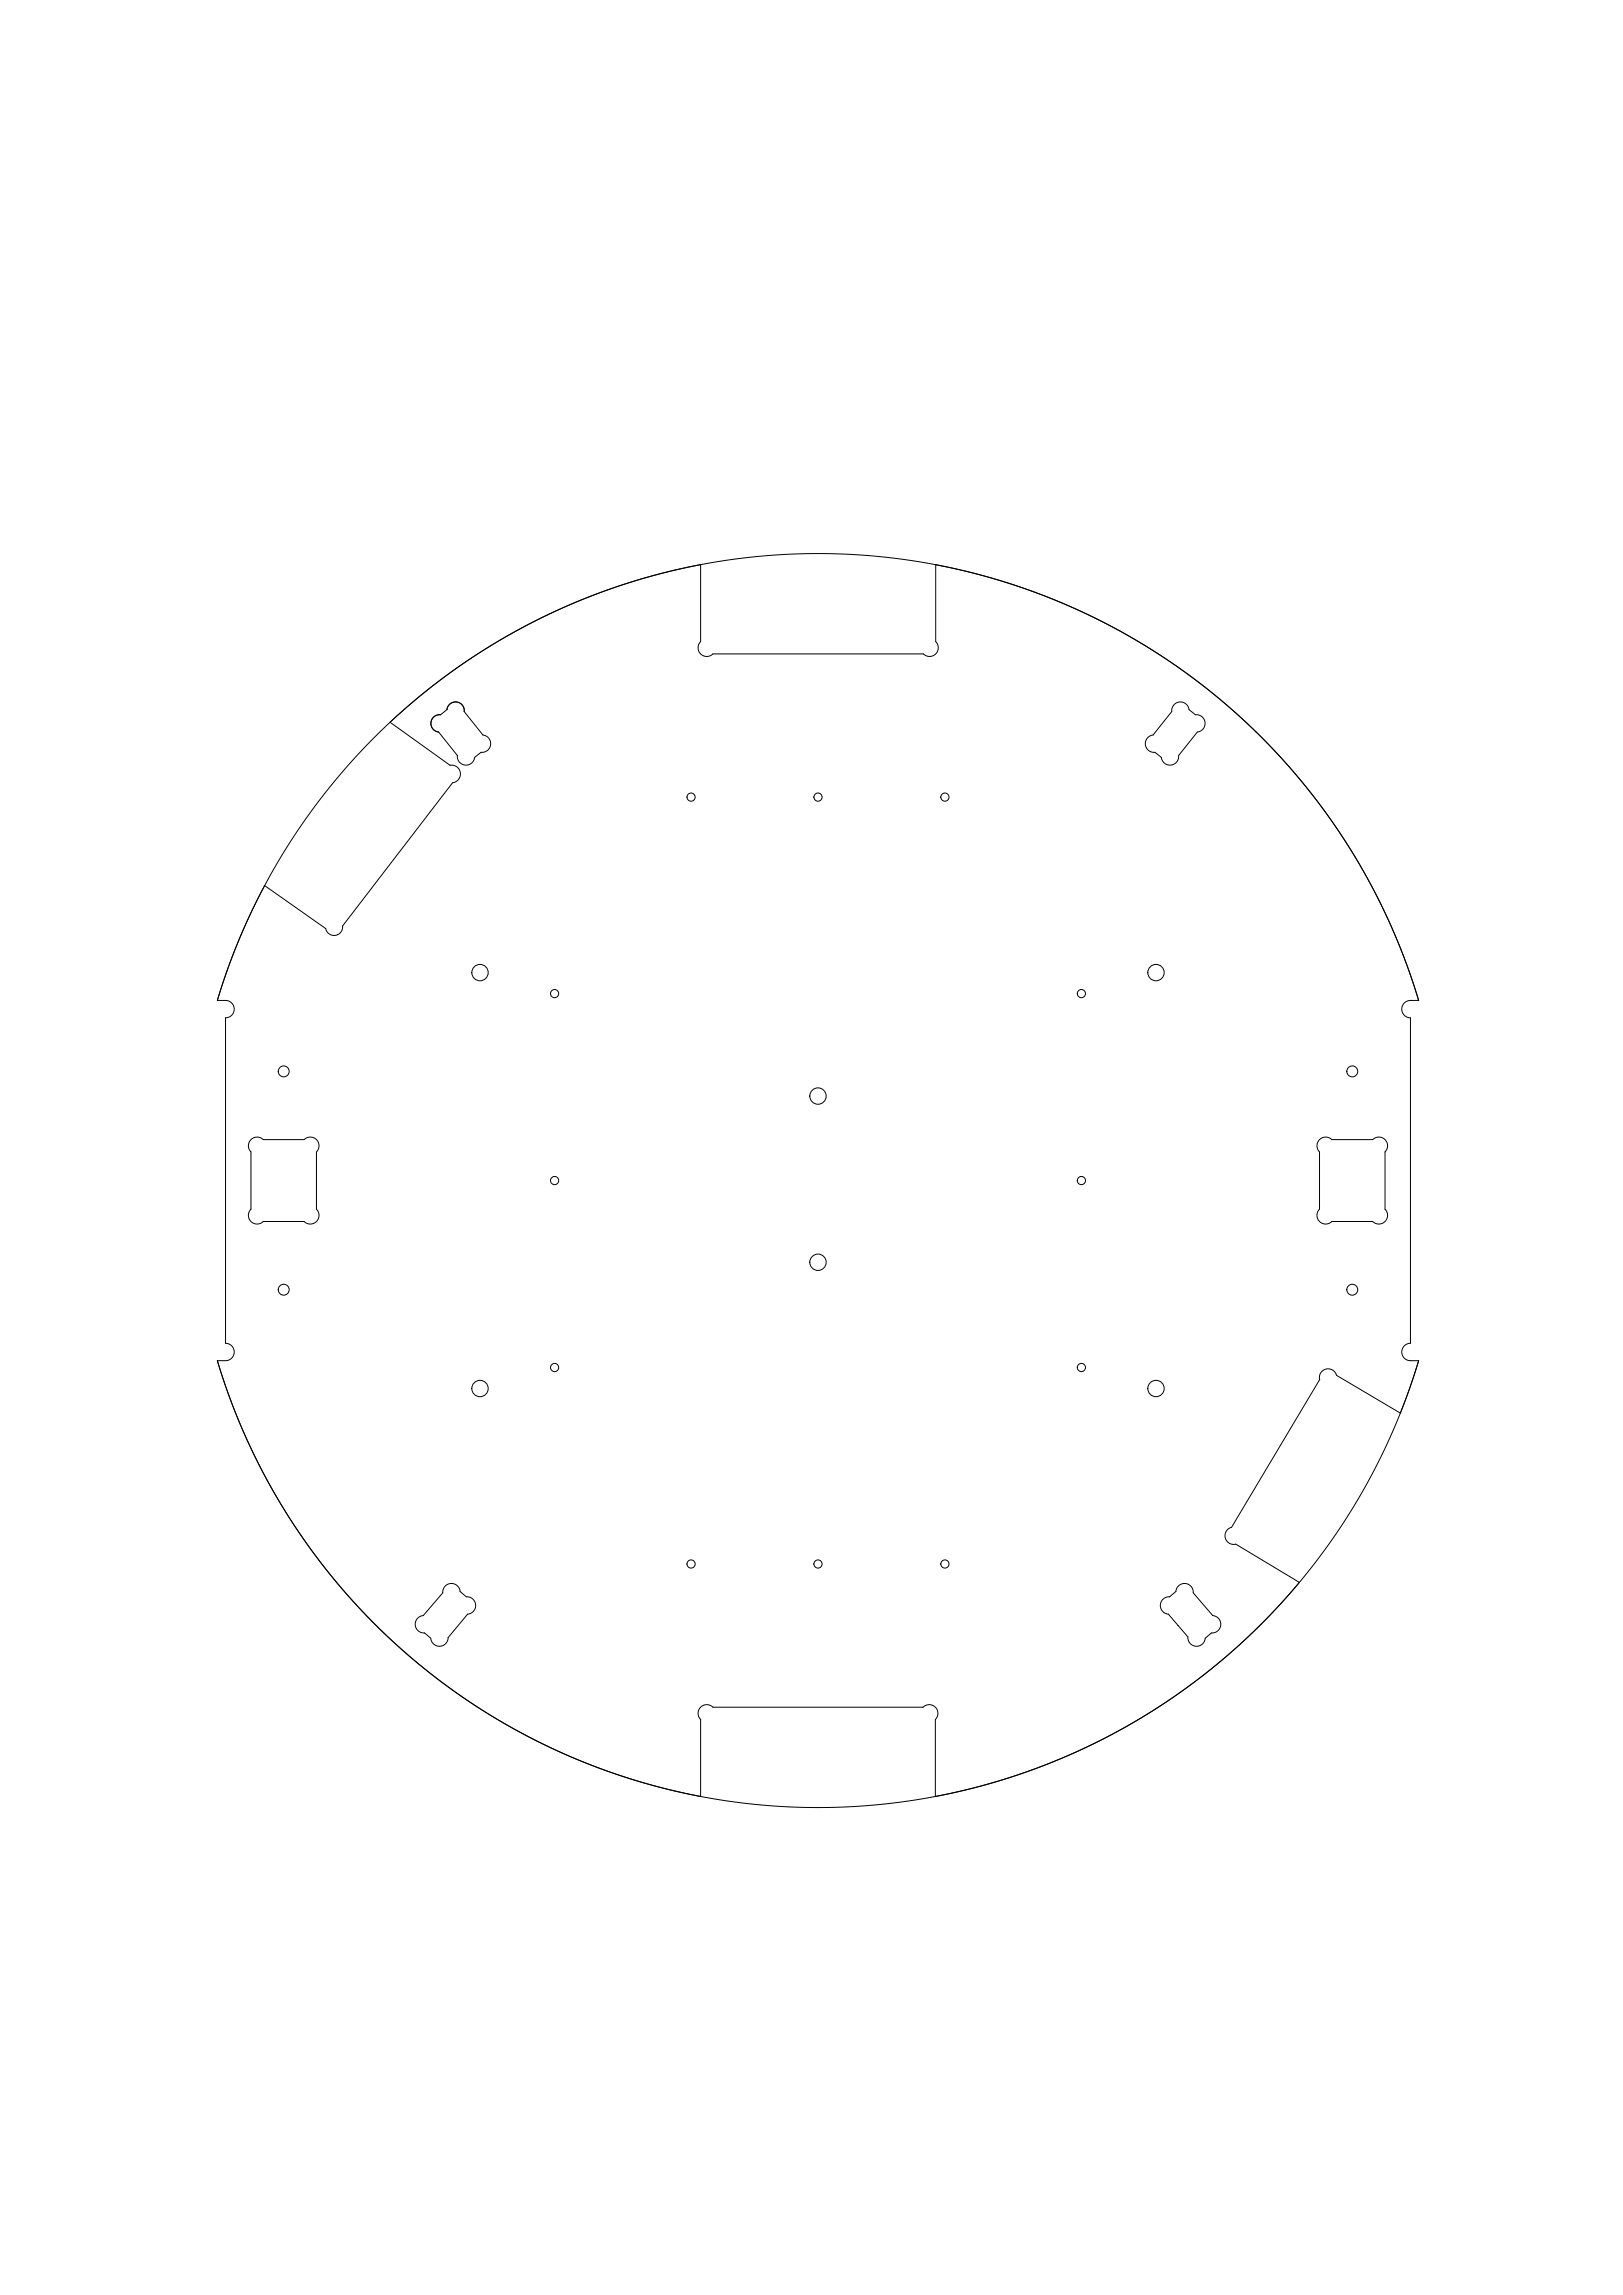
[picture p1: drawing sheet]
<svg xmlns="http://www.w3.org/2000/svg" width="594mm" height="841mm" viewBox="0 0 594 841" stroke-linecap="round" stroke-linejoin="round" font-family="sans-serif">
<g fill="none" stroke="#000" stroke-width=".37">
<path d="M430 258.1l.9-.7 1.1-.3 2 .5 1 1 .5 1.4 2.3 1.8 1.5 .2 1.2 .8 .7 1.1 .2 1.4-.8 1.8-.9 .7-1.2 .4-6.8 8.5-.2 1.4-.6 1.1-1.2 .8-1.5 .3-1.8-.8-.7-.9-.4-1.2-2.3-1.8-1.4-.2-1.1-.7-.8-1.1-.2-1.5 .8-1.8 1-.8 1-.3 6.9-8.5 .1-1.4zM158.7 262.8l1.2-.8 1.5-.2 2.3-1.8 .5-1.4 1.1-1.1 1.5-.4 1.6 .4 1.2 1.3 .4 1.9 6.9 8.5 1.2 .4 1.1 1.1 .5 1.6-.4 1.7-1.1 1.1-1 .4-1 .1-2.4 1.8-.5 1.5-1 1-1.5 .4-1.7-.4-1.3-1.4-.3-1.8-6.9-8.5-1.3-.5-1-1.1-.5-1.9zM79.6 366.5l3.5-10.9 4.1-10.6 5-11.2 4.7-9.4 22.4 15.7 .5 1.2 .8 .8 1.6 .6 1.7-.4 1.3-1.4 .3-1.7 40.3-52.5 1.4-.5 .9-.9 .5-1.1v-1.1l-.4-1.1-.7-1-1.3-.6-1.4-.1-21.9-15.7 2.5-2.4 12.5-10.5 12.4-9.1 13.4-8.4 13.9-7.5 13.6-6.2 15.2-5.8 14.8-4.4 15.4-3.5v28.2l-.7 1.1-.2 1.3 .2 1 .6 1 1.8 1 1.5-.1 1.3-.8h77.1l1.6 .9 1.8-.1 1.4-1.2 .6-1.7-.2-1.3-.7-1.1v-28.1l9.5 2 10.2 2.6 10.5 3.3 9.5 3.4 8.5 3.5 9.6 4.4 9.7 5.1 8.8 5 8.9 5.7 8.6 6.1 8.6 6.8 7.7 6.5 8 7.6 7.4 7.5 6.9 7.9 6.1 7.6 6.3 8.4 5.8 8.8 5.7 9.4 5 9.3 4.6 9.5 4.3 10.1 3.4 9 3.3 10.1M79.6 366.5l2.8-8.8 3.2-8.7 7.2-16.5 8.5-15.9 5.1-8.3 4.9-7.3 10.8-14.4 6.3-7.3 6-6.5 6.6-6.5 6.8-6.2 7.7-6.5 6.6-5.2 14.9-10.2 15.6-9 16.3-7.8 8.5-3.4 9.1-3.3 8.9-2.8 8.9-2.4 8.1-1.8 10-1.9 17.9-2.2 8.7-.6 9.7-.2 17.6 .6 9.6 .9 9.6 1.3 9.1 1.6 9 2 17.4 4.9 16.9 6.3 8 3.6 8.7 4.2 8.5 4.6 8 4.7 14.9 10.2 14.1 11.2 13.1 12.4 6.1 6.4 6.3 7.2 5.6 6.9 6 8.1 5.4 8 4.8 7.9 4.6 8.1 4.2 8.2 3.7 8 3.7 8.9 3.3 9.1 2.7 8.4M79.6 366.5h3.3l1.1 .3 1.3 1.1 .5 1.6-.2 1.3-.7 1-1.1 .8-1.2 .2v119.3l1.3 .2 1 .7 .7 1.1 .2 1.2-.5 1.7-1.3 1.1-1.1 .3h-3.3M519.6 366.5h-3.3l-1.1 .3-1.2 1.1-.6 1.6 .2 1.3 .7 1 1.1 .8 1.2 .2v119.3l-1.3 .2-1 .7-.7 1.1-.2 1.2 .6 1.7 1.2 1.1 1.1 .3h3.3M91.9 417.5l1-.7 1.1-.3 1.3 .2 1.1 .8h15l1-.7 1.3-.3 1.3 .3 1.2 1 .6 1.9-.2 1.2-.7 1.1v20.9l.7 1.1 .2 1.2-.2 1.3-.9 1.2-1 .5-1.1 .2-1.2-.3-1-.7h-15l-1 .7-1.3 .3-1.2-.3-1.2-.9-.5-1-.2-1 .2-1.2 .7-1.1v-20.9l-.7-1.1-.2-1.2 .2-1.2zM483.2 417.5l1.1-.7 1.1-.3 1.4 .3 1 .7h15l1-.7 1.2-.3 1.4 .3 1.1 .9 .5 1 .2 1.1-.3 1.2-.6 1v20.9l.7 1.2 .2 1.2-.3 1.3-.9 1.1-.9 .5-1.1 .2-1.2-.3-1-.7h-15l-1 .7-1.3 .3-1.3-.3-1.2-1-.7-2 .3-1.2 .7-1v-20.9l-.7-1.1-.3-1.3 .3-1.1zM79.6 498.4l4.9 14.6 6.3 15 6.8 13.8 7.8 13.3 8.6 12.7 9.8 12.5 10.3 11.4 11.3 11 11.8 9.9 13.5 9.9 13 8.2 13.9 7.5 14.4 6.6 14.8 5.5 15.2 4.5 14.6 3.3v-28.2l-.7-1.1-.2-1.3 .7-1.9 .8-.7 1.1-.4 1.5 .1 1.3 .8h77l1.7-.9 1.8 .2 1.4 1.2 .5 1.7-.2 1.2-.7 1.1v28.2l9.9-2.1 10.2-2.7 10-3.1 9.1-3.3 10.2-4.2 9.2-4.3 8.5-4.4 8.8-5.1 8.2-5.1 8.3-5.8 7.6-5.9 7.1-5.9 6.9-6.1 7.2-7.1 12.1-13.4-23.3-14-1.3 .1-1.2-.5-1.1-1.3-.3-1.7 .8-1.8 1.6-.9 32.2-54.1v-1.5l.6-1.3 1.9-1.1 1.1-.1 1 .4 1.1 .9 .5 1.1 23.4 13.8 3.5-9.3 3.2-9.9M79.6 498.4l2.8 8.8 3.4 9.1 7 16.1 8.5 15.9 4.6 7.5 5.4 8.1 10.8 14.4 6.1 7 6.2 6.7 6.3 6.3 7.1 6.5 7.4 6.2 6.9 5.4 14.9 10.3 15.6 9 7.9 3.9 9.2 4.2 7.7 3.1 9.6 3.4 17.3 5.1 17.2 3.5 17.9 2.3 10.5 .7 8.8 .2 17.6-.6 9.2-.8 9.6-1.3 9.5-1.7 8.6-1.9 9.4-2.5 8.4-2.6 16.9-6.2 8.4-3.7 8.3-4.1 8.5-4.6 8-4.7 8.1-5.3 7.5-5.4 13.7-11 6.5-5.9 6.9-6.8 12.1-13.4 5.3-6.5 6-8.1 9.8-15.2 5-8.8 4.2-8.2 3.7-8 3.7-8.9 3.3-9.1 2.7-8.4M163.2 580.9l1.8-.8h1.1l1 .5 1 1.1 .4 1.3 2.3 1.9 1.4 .3 1.2 .8 .7 1.1 .1 1.3-.8 1.8-.9 .7-1.2 .4-7.2 8.6-.2 1-.6 1.1-1.2 .8-1.5 .2-1.8-.8-.7-.9-.3-1.2-2.3-1.9-1.4-.2-1.1-.7-.7-1.2-.2-1.5 .8-1.7 .9-.8 1.2-.3 7.2-8.3 .2-1.4zM425.9 585.8l1.1-.7 1.4-.2 2.3-1.9 .5-1.6 1-.9 1.5-.5 1.6 .4 1.3 1.3 .4 1.8 7.2 8.3 1.3 .4 1.1 1 .5 1.5-.3 1.7-1.1 1.2-2 .6-2.3 1.9-.4 1.4-1.1 1.1-1.5 .4-1.5-.3-1.4-1.3-.4-1.8-7.2-8.3-1.4-.5-1.1-1-.4-2 .3-1.1z"/>
<path d="M431.5 595.4v.1"/>
<circle cx="253.1" cy="292" r="1.5"/>
<circle cx="299.6" cy="292" r="1.5"/>
<circle cx="346.1" cy="292" r="1.5"/>
<circle cx="175.8" cy="356.3" r="3"/>
<circle cx="423.4" cy="356.3" r="3"/>
<circle cx="203.1" cy="364" r="1.5"/>
<circle cx="396.1" cy="364" r="1.5"/>
<circle cx="103.9" cy="392.5" r="2"/>
<circle cx="495.3" cy="392.5" r="2"/>
<circle cx="299.6" cy="401.5" r="3"/>
<circle cx="203.1" cy="432.4" r="1.5"/>
<circle cx="396.1" cy="432.4" r="1.5"/>
<circle cx="103.9" cy="472.4" r="2"/>
<circle cx="299.6" cy="462.4" r="3"/>
<circle cx="495.3" cy="472.4" r="2"/>
<circle cx="175.8" cy="508.6" r="3"/>
<circle cx="203.1" cy="500.9" r="1.5"/>
<circle cx="396.1" cy="500.9" r="1.5"/>
<circle cx="423.4" cy="508.6" r="3"/>
<circle cx="253.1" cy="572.9" r="1.5"/>
<circle cx="299.6" cy="572.9" r="1.5"/>
<circle cx="346.1" cy="572.9" r="1.5"/>
</g>
</svg>
